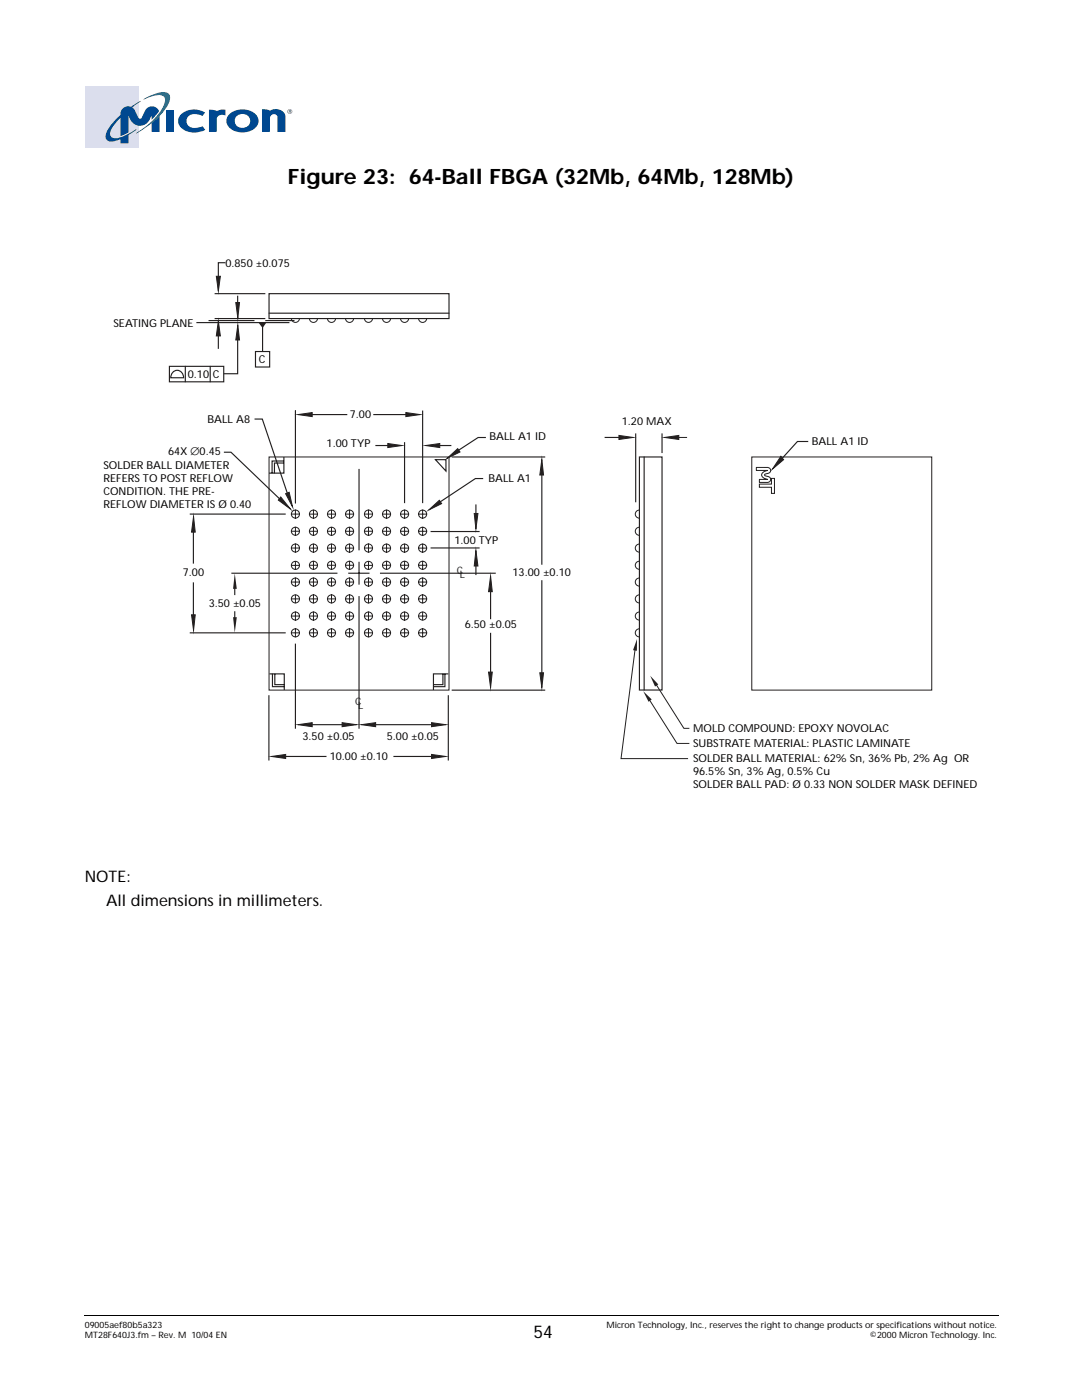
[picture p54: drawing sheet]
<svg xmlns="http://www.w3.org/2000/svg" width="216mm" height="279mm" viewBox="0 0 216 279" stroke-linecap="round" stroke-linejoin="round" font-family="sans-serif">
<defs><g id="words">
<text font-size="4.2" x="57.4" y="36.7">Figure 23: 64-Ball FBGA (32Mb, 64Mb, 128Mb)</text>
<text font-size="3.5" x="106.4" y="267.1">54</text>
<g font-size="3.2">
<text x="16.9" y="176.1">NOTE:</text>
<text x="21.2" y="180.9">All dimensions in millimeters.</text>
</g>
<g font-size="2.2">
<text x="45" y="53.2">0.850 ±0.075</text>
<text x="22.6" y="65.2">SEATING PLANE</text>
<text x="37.5" y="75.4">0.10 C</text>
<text x="51.7" y="72.5">C</text>
<text x="69.8" y="83.5">7.00</text>
<text x="41.4" y="84.4">BALL A8</text>
<text x="65.2" y="89.2">1.00 TYP</text>
<text x="97.7" y="87.8">BALL A1 ID</text>
<text x="124.1" y="84.7">1.20 MAX</text>
<text x="162" y="88.8">BALL A1 ID</text>
<text x="20.6" y="93.6">SOLDER BALL DIAMETER</text>
<text x="33.5" y="90.8">64X ∅0.45</text>
<text x="20.6" y="96.2">REFERS TO POST REFLOW</text>
<text x="20.6" y="98.8">CONDITION. THE PRE-</text>
<text x="20.6" y="101.4">REFLOW DIAMETER IS Ø 0.40</text>
<text x="97.5" y="96.2">BALL A1</text>
<text x="90.7" y="108.6">1.00 TYP</text>
<text x="36.5" y="114.9">7.00</text>
<text x="102.3" y="115">13.00 ±0.10</text>
<text x="41.6" y="121.1">3.50 ±0.05</text>
<text x="92.7" y="125.4">6.50 ±0.05</text>
<text x="60.3" y="147.7">3.50 ±0.05</text>
<text x="77.2" y="147.7">5.00 ±0.05</text>
<text x="138.3" y="146.1">MOLD COMPOUND: EPOXY NOVOLAC</text>
<text x="138.3" y="149.2">SUBSTRATE MATERIAL: PLASTIC LAMINATE</text>
<text x="65.8" y="151.7">10.00 ±0.10</text>
<text x="138.3" y="152">SOLDER BALL MATERIAL: 62% Sn, 36% Pb, 2% Ag OR</text>
<text x="138.3" y="154.6">96.5% Sn, 3% Ag, 0.5% Cu</text>
<text x="138.3" y="157.2">SOLDER BALL PAD: Ø 0.33 NON SOLDER MASK DEFINED</text>
</g>
<g font-size="2.1" fill="#231f1f">
<text x="91.2" y="114.6">C</text>
<text x="91.8" y="115.4">L</text>
<text x="70.9" y="140.6">C</text>
<text x="71.5" y="141.4">L</text>
</g>
<g font-size="1.8">
<text x="16.9" y="264.9">09005aef80b5a323</text>
<text x="16.9" y="267.1">MT28F640J3.fm – Rev. M 10/04 EN</text>
<text x="121" y="264.9">Micron Technology, Inc., reserves the right to change products or specifications without notice.</text>
<text x="173.6" y="267.1">©2000 Micron Technology. Inc.</text>
</g>
</g></defs>
<path d="M16.9 17.2h10.7v12.3h-10.7z" fill="#dbdeed"/>
<g fill="#004890">
<path d="M36.3 22.7a4.2 4.2 0 0 1 4.6-.2l-.5 .6a2.28 2.28 0 0 0-3.1 .5 1.47 1.47 0 0 0 .3 1.6 1.47 1.47 0 0 0 1.6 .3l1.2-.3 .6 .7a4.2 4.2 0 0 1-5.1-.7 1.81 1.81 0 0 1 .4-2.5z"/>
<path d="M52.3 21.8l1.2 .1 .3 .2 .9-.3a2.18 2.18 0 0 1 2.2 1.1l.1 3.4h-1.6v-3a.77 .77 0 0 0-.9-.5 .77 .77 0 0 0-.6 .8v2.7h-1.6z"/>
<path d="M33.2 21.9h1.6v4.4h-1.6z"/>
<path d="M41.7 21.9a1.89 1.89 0 0 1 1.5 .3l.9-.3h.9v1.2l-.5-.2a1.07 1.07 0 0 0-1.2 .8v2.6h-1.6z"/>
<path d="M30.3 24.6l1.5-1.5v3.2h-1.5z"/>
<path d="M47.2 23.2a1.48 1.48 0 0 1 2.2-.1 1.48 1.48 0 0 1-.2 2.2 1.49 1.49 0 0 1-1.9-.2 1.49 1.49 0 0 1-.1-1.9zM45.9 22.7a2.03 2.03 0 0 0-.6 2.1 2.03 2.03 0 0 0 1.7 1.4 3.6 3.6 0 0 0 4.5-1.5 2.18 2.18 0 0 0-1.7-2.6 4.2 4.2 0 0 0-3.9 .6z"/>
</g>
<path d="M28.7 19.7a8.3 8.3 0 0 1 4.4-1.3 1.2 1.2 0 0 1 .7 1.9 14.6 14.6 0 0 1-5.3 5.5l-1.3 .8 .3-.3a14.3 14.3 0 0 0 5.3-5.5 1.14 1.14 0 0 0 0-1.3 1.14 1.14 0 0 0-1.2-.5l-1.2 .2-1.7 .7z" fill="#00817a"/>
<g fill="#004890">
<path d="M24.3 21.8a1.9 1.9 0 0 1 1.9-.5l1.9-1.1-1.7 1.2 .5 .7 .8 1.5 .4 .1 .2-.2a2.99 2.99 0 0 1 1.4-2.1 1.4 1.4 0 0 1 2 .9l-1.4 1.6v-.9a2.43 2.43 0 0 1-2.9 2 2.58 2.58 0 0 1-1.8-2v3.4l-1.6 .8v-3.7l-.6 .7a4.5 4.5 0 0 0-1.4 2.7 1.2 1.2 0 0 0 1.8 .6l1.4-.5 2-1.2-1.6 1.1v1.7h-1.6v-.8a2.35 2.35 0 0 1-2.8 0 1.98 1.98 0 0 1 .3-2l1.1-1.4 1.4-1.4 .1-.7z"/>
<path d="M57.3 22.3a.5 .5 0 0 1 1 0 .5 .5 0 0 1-1 0zM57.4 22.3a.4 .4 0 0 0 .8 0 .4 .4 0 0 0-.8 0zM57.6 22h.4l-.1 .3 .2 .2-.3-.2-.2 .2zM57.7 22v.2h.2v-.1z"/>
</g>
<path d="M16.8 262.4l.1 .2z" fill="#000"/>
<path d="M16.9 262.5h182.4" fill="none" stroke="#000" stroke-width=".2"/>
<g fill="#fff">
<path d="M16.9 173.2h182.1v5.3h-182.1z"/>
<path d="M20.6 51.1h174.7v106.7h-174.7z"/>
</g>
<g fill="none" stroke="#231f1f" stroke-width=".2">
<path d="M134.3 87.3h2.8"/>
<circle cx="127.6" cy="119.5" r=".81"/>
<circle cx="127.6" cy="106" r=".81"/>
<circle cx="127.6" cy="102.6" r=".81"/>
<circle cx="127.6" cy="112.8" r=".81"/>
<circle cx="127.6" cy="116.2" r=".81"/>
<circle cx="127.6" cy="109.4" r=".81"/>
<circle cx="127.6" cy="126.3" r=".81"/>
<circle cx="127.6" cy="122.9" r=".81"/>
</g>
<path d="M120.6 87.3h4M126.8 86.5v13.7M132.1 86.5v3.9" fill="none" stroke="#231f1f" stroke-width=".23"/>
<path d="M123.5 86.9l2.8 .4-2.8 .4z" fill="#231f1f"/>
<path d="M123.5 86.9l2.8 .4-2.8 .4z" fill="none" stroke="#231f1f" stroke-width=".2"/>
<path d="M132.6 87.3l2.9-.4v.8z" fill="#231f1f"/>
<path d="M132.6 87.3l2.8-.4v.8z" fill="none" stroke="#231f1f" stroke-width=".2"/>
<path d="M85.9 109.4h9.8M85.9 106.1h9.8M95 100.7v3.4M95 111.3v3.5" fill="none" stroke="#231f1f" stroke-width=".23"/>
<path d="M94.6 102.5h.8l-.4 3.1z" fill="#231f1f"/>
<path d="M94.6 102.5h.8l-.4 3.1z" fill="none" stroke="#231f1f" stroke-width=".2"/>
<path d="M95 109.9l.4 3.1h-.8z" fill="#231f1f"/>
<path d="M95 109.9l.4 3.1h-.8z" fill="none" stroke="#231f1f" stroke-width=".2"/>
<path d="M90.1 91.2h18.7M108.1 93.3v19.4M108.1 115.8v20.2M90.1 137.7h18.7" fill="none" stroke="#231f1f" stroke-width=".23"/>
<path d="M108.1 91.7l.4 3.1h-.8z" fill="#231f1f"/>
<path d="M108.1 91.7l.4 3.1h-.8z" fill="none" stroke="#231f1f" stroke-width=".2"/>
<path d="M107.7 134.3h.8l-.4 2.9z" fill="#231f1f"/>
<path d="M107.7 134.3h.8l-.4 2.9z" fill="none" stroke="#231f1f" stroke-width=".2"/>
<path d="M58.9 128.4v17M60.6 144.6h9.1" fill="none" stroke="#231f1f" stroke-width=".23"/>
<path d="M68.3 144.2l2.8 .4-2.8 .4z" fill="#231f1f"/>
<path d="M68.3 144.2l2.8 .4-2.8 .4z" fill="none" stroke="#231f1f" stroke-width=".2"/>
<path d="M59.5 144.6l2.8-.4v.8z" fill="#231f1f"/>
<path d="M59.5 144.6l2.8-.4v.8z" fill="none" stroke="#231f1f" stroke-width=".2"/>
<path d="M37.9 102.6h19.1M38.6 104.5v8M38.6 116.2v7.6M37.9 126.3h19.1" fill="none" stroke="#231f1f" stroke-width=".23"/>
<path d="M38.6 103.1l.4 3.1h-.8z" fill="#231f1f"/>
<path d="M38.6 103.1l.4 3.1h-.8z" fill="none" stroke="#231f1f" stroke-width=".2"/>
<path d="M38.2 122.7h.8l-.4 3.1z" fill="#231f1f"/>
<path d="M38.2 122.7h.8l-.4 3.1z" fill="none" stroke="#231f1f" stroke-width=".2"/>
<path d="M74.1 144.6h13.6" fill="none" stroke="#231f1f" stroke-width=".23"/>
<path d="M86.1 144.2l2.8 .4-2.8 .4z" fill="#231f1f"/>
<path d="M86.1 144.2l2.8 .4-2.8 .4z" fill="none" stroke="#231f1f" stroke-width=".2"/>
<path d="M72.1 144.6l2.9-.4v.8z" fill="#231f1f"/>
<path d="M72.1 144.6l2.9-.4v.8z" fill="none" stroke="#231f1f" stroke-width=".2"/>
<path d="M53.7 138.7v13.1M89.5 138.7v13.1M55.5 151h9.6M78.5 151h8.7" fill="none" stroke="#231f1f" stroke-width=".23"/>
<path d="M54.2 151l2.8-.4v.8z" fill="#231f1f"/>
<path d="M54.2 151l2.8-.4v.8z" fill="none" stroke="#231f1f" stroke-width=".2"/>
<path d="M86.1 150.6l2.8 .4-2.8 .4z" fill="#231f1f"/>
<path d="M86.1 150.6l2.8 .4-2.8 .4z" fill="none" stroke="#231f1f" stroke-width=".2"/>
<path d="M46.8 116.2v2.6M46.8 122v2.3" fill="none" stroke="#231f1f" stroke-width=".23"/>
<g fill="#231f1f">
<path d="M46.8 114.4l.4 3.1h-.7z"/>
<path d="M46.5 123.2h.7l-.4 3.1z"/>
</g>
<path d="M97.9 116.5v7.1M97.9 126.3v8.8" fill="none" stroke="#231f1f" stroke-width=".23"/>
<path d="M97.9 115l.3 3.1h-.7z" fill="#231f1f"/>
<path d="M97.9 115l.3 3.1h-.7z" fill="none" stroke="#231f1f" stroke-width=".2"/>
<path d="M97.5 134.1h.7l-.3 3.1z" fill="#231f1f"/>
<path d="M97.5 134.1h.7l-.3 3.1z" fill="none" stroke="#231f1f" stroke-width=".2"/>
<path d="M74.9 88.9h3.9M80.7 88.2v12.2M86.6 88.9h3.5" fill="none" stroke="#231f1f" stroke-width=".23"/>
<path d="M77.4 88.5l2.8 .4-2.8 .4z" fill="#231f1f"/>
<path d="M77.4 88.5l2.8 .4-2.8 .4z" fill="none" stroke="#231f1f" stroke-width=".2"/>
<path d="M84.9 88.9l2.9-.4v.8z" fill="#231f1f"/>
<path d="M84.9 88.9l2.8-.4v.8z" fill="none" stroke="#231f1f" stroke-width=".2"/>
<path d="M58.9 81.9v18.5M61.1 82.7h8.2M74.5 82.7h7.7M84.3 81.9v18.5" fill="none" stroke="#231f1f" stroke-width=".23"/>
<path d="M59.5 82.7l2.8-.4v.8z" fill="#231f1f"/>
<path d="M59.5 82.7l2.8-.4v.8z" fill="none" stroke="#231f1f" stroke-width=".2"/>
<path d="M81 82.3l2.8 .4-2.8 .4z" fill="#231f1f"/>
<path d="M81 82.3l2.8 .4-2.8 .4z" fill="none" stroke="#231f1f" stroke-width=".2"/>
<path d="M42.8 58.6h10.1M45 52.4h-1.4v5.6M42.8 63.6h10.1M43.6 65.1v4.5" fill="none" stroke="#231f1f" stroke-width=".23"/>
<path d="M43.6 64.1l.4 3h-.8z" fill="#231f1f"/>
<path d="M43.6 64.1l.4 2.9h-.8z" fill="none" stroke="#231f1f" stroke-width=".2"/>
<path d="M43.2 55.1h.8l-.4 3z" fill="#231f1f"/>
<path d="M43.2 55.1h.8l-.4 3z" fill="none" stroke="#231f1f" stroke-width=".2"/>
<path d="M47.4 59v3.3M47.4 66.7v7.9h-2.8M50.8 83.6h1.5l5.3 15.7" fill="none" stroke="#231f1f" stroke-width=".23"/>
<path d="M85.6 101.8l2.1-1.9 .4 .6z" fill="#231f1f"/>
<path d="M85.6 101.8l2.1-2 .4 .7z" fill="none" stroke="#231f1f" stroke-width=".2"/>
<path d="M96.4 95.5h-1.5l-7.3 4.8" fill="none" stroke="#231f1f" stroke-width=".23"/>
<path d="M89.2 91.5l2.1-2 .5 .7z" fill="#231f1f"/>
<path d="M89.2 91.5l2.1-2 .5 .7z" fill="none" stroke="#231f1f" stroke-width=".2"/>
<path d="M52.4 64.4v5.8M71.6 93.6v16.2M97 87.3h-1.6l-4.1 2.7M161.3 88.1h-2.2l-4.2 4.7M46.2 114.4h21.1M69.5 114.4h4.2M71.6 112.1v4.6M71.6 119v26.4M75.8 114.4h23.1" fill="none" stroke="#231f1f" stroke-width=".23"/>
<path d="M127.6 91.2h4.5v46.5h-4.5z" fill="#fff"/>
<g fill="none" stroke="#231f1f" stroke-width=".23">
<path d="M33.8 73.1h10.8v3.1h-10.8zM37 73.1v3.1M39.2 64.4h18.6M41.6 64h9.2M41.9 73.1v3.1M51 70.2h2.8v3h-2.8zM52.9 64h5.9M56.6 92h-2.3v2.4M56.6 92.4h-1.8v2M56.6 91.2v3.2h-2.9M86.9 91.7h2.1v2.3zM127.6 91.2h4.5v46.5h-4.5z"/>
<path d="M53.8 134.5h2.9v3.2M54.4 134.5v2.5h2.3M54.8 134.5v2.1h1.9M88.4 134.5v2.1h-1.9M88.8 134.5v2.5h-2.3M89.5 134.5h-3v3.2"/>
</g>
<path d="M155.8 91.1l.6 .6-2.3 1.9z" fill="#231f1f"/>
<path d="M155.8 91.1l.6 .6-2.3 1.9z" fill="none" stroke="#231f1f" stroke-width=".2"/>
<g fill="#231f1f">
<path d="M51.6 64.4h1.5l-.7 1.1z"/>
<path d="M47.5 64.9l.3 3h-.7z"/>
</g>
<path d="M47.5 64.9l.3 2.9h-.8z" fill="none" stroke="#231f1f" stroke-width=".2"/>
<path d="M47.1 60.4h.7l-.3 3.1z" fill="#231f1f"/>
<path d="M47 60.4h.8l-.3 3.1z" fill="none" stroke="#231f1f" stroke-width=".2"/>
<path d="M57 98.5l.7-.3 .7 3z" fill="#231f1f"/>
<path d="M57 98.5l.7-.3 .7 2.9z" fill="none" stroke="#231f1f" stroke-width=".2"/>
<path d="M44.7 90.3h1.4l11.1 10.6" fill="none" stroke="#231f1f" stroke-width=".23"/>
<path d="M56 99.2l1.9 2.4-2.4-1.8z" fill="#231f1f"/>
<path d="M56 99.2l1.9 2.4-2.4-1.8z" fill="none" stroke="#231f1f" stroke-width=".2"/>
<path d="M150.9 93.3h2.3a.6 .6 0 0 1 .6 .6 .6 .6 0 0 1-.6 .6l-.6 .1v.2v.1l.6 .2a.61 .61 0 0 1 .5 .9l-.4 .3h-1.8v-.6h1.7l-.6-.2-.6-.6 .2-.6 1-.4h-2.3z" fill="#fff"/>
<path d="M150.9 93.3h2.3a.6 .6 0 0 1 .6 .6 .6 .6 0 0 1-.6 .6l-.6 .1v.2v.1l.6 .2a.61 .61 0 0 1 .5 .9l-.4 .3h-1.8v-.6h1.7l-.6-.2-.6-.6 .2-.6 1-.4h-2.3z" fill="none" stroke="#231f1f" stroke-width=".2"/>
<path d="M151.5 96.6h2.4v-1.1h.6v3h-.6v-1.2h-2.4z" fill="#fff"/>
<g fill="none" stroke="#231f1f" stroke-width=".2">
<path d="M151.5 96.6h2.4v-1.1h.6v3h-.6v-1.3h-2.4zM58.1 109.4h1.7M58.1 112.8h1.7M58.1 106h1.7M58.1 102.6h1.7M58.1 119.5h1.7M58.1 116.2h1.7M58.9 101.8v1.6M58.9 105.2v1.6M58.9 108.6v1.6M58.9 112v1.6M58.9 115.4v1.6"/>
<path d="M58.9 118.7v1.6M61.7 109.4h1.7M61.7 106h1.7M61.7 102.6h1.7M61.7 119.5h1.7M61.7 116.2h1.7M61.7 112.8h1.7M62.5 101.8v1.6M62.5 105.2v1.6M62.5 108.6v1.6M62.5 112v1.6M62.5 115.4v1.6"/>
<path d="M62.5 118.7v1.6M65.3 109.4h1.7M65.3 106h1.7M65.3 102.6h1.7M65.3 119.5h1.7M65.3 116.2h1.7M65.3 112.8h1.7M66.1 101.8v1.6M66.1 105.2v1.6M66.1 108.6v1.6M66.1 112v1.6M66.1 115.4v1.6"/>
<path d="M66.1 118.7v1.6M68.9 109.4h1.7M68.9 106h1.7M68.9 102.6h1.7M68.9 119.5h1.7M68.9 116.2h1.7M68.9 112.8h1.7M69.7 101.8v1.6M69.7 105.2v1.6M69.7 108.6v1.6M69.7 112v1.6M69.7 115.4v1.6"/>
<path d="M69.7 118.7v1.6M72.7 109.4h1.6M72.7 112.8h1.6M72.7 106h1.6M72.7 102.6h1.6M72.7 119.5h1.6M72.7 116.2h1.6M73.5 101.8v1.6M73.5 105.2v1.6M73.5 108.6v1.6M73.5 112v1.6M73.5 115.4v1.6"/>
<path d="M73.5 118.7v1.6M76.3 109.4h1.6M76.3 106h1.6M76.3 102.6h1.6M76.3 119.5h1.6M76.3 116.2h1.6M76.3 112.8h1.6M77.1 101.8v1.6M77.1 105.2v1.6M77.1 108.6v1.6M77.1 112v1.6M77.1 115.4v1.6"/>
<path d="M77.1 118.7v1.6M79.9 109.4h1.6M79.9 106h1.6M79.9 102.6h1.6M79.9 119.5h1.6M79.9 116.2h1.6M79.9 112.8h1.6M80.7 101.8v1.6M80.7 105.2v1.6M80.7 108.6v1.6M80.7 112v1.6M80.7 115.4v1.6"/>
<path d="M80.7 118.7v1.6M83.5 109.4h1.6M83.5 106h1.6M83.5 102.6h1.6M83.5 119.5h1.6M83.5 116.2h1.6M83.5 112.8h1.6M84.3 101.8v1.6M84.3 105.2v1.6M84.3 108.6v1.6M84.3 112v1.6M84.3 115.4v1.6"/>
<path d="M84.3 118.7v1.6M58.1 126.3h1.7M58.1 122.9h1.7M58.9 122.1v1.7M58.9 125.5v1.6M61.7 126.3h1.7M61.7 122.9h1.7M62.5 122.1v1.7M62.5 125.5v1.6M65.3 126.3h1.7M65.3 122.9h1.7M66.1 122.1v1.7"/>
<path d="M66.1 125.5v1.6M68.9 126.3h1.7M68.9 122.9h1.7M69.7 122.1v1.7M69.7 125.5v1.6M72.7 126.3h1.6M72.7 122.9h1.6M73.5 122.1v1.7M73.5 125.5v1.6M76.3 126.3h1.6M76.3 122.9h1.6M77.1 122.1v1.7"/>
<path d="M77.1 125.5v1.6M79.9 126.3h1.6M79.9 122.9h1.6M80.7 122.1v1.7M80.7 125.5v1.6M83.5 126.3h1.6M83.5 122.9h1.6M84.3 122.1v1.7M84.3 125.5v1.6"/>
<circle cx="58.9" cy="63.5" r=".81"/>
<circle cx="62.5" cy="63.5" r=".81"/>
<circle cx="66.2" cy="63.5" r=".81"/>
<circle cx="69.8" cy="63.5" r=".81"/>
<circle cx="73.5" cy="63.5" r=".81"/>
<circle cx="77.1" cy="63.5" r=".81"/>
<circle cx="80.7" cy="63.5" r=".81"/>
<circle cx="84.3" cy="63.5" r=".81"/>
<circle cx="58.9" cy="119.5" r=".81"/>
<circle cx="58.9" cy="112.8" r=".81"/>
<circle cx="58.9" cy="109.4" r=".81"/>
<circle cx="58.9" cy="116.2" r=".81"/>
<circle cx="58.9" cy="106" r=".81"/>
<circle cx="58.9" cy="102.6" r=".81"/>
<circle cx="62.5" cy="119.5" r=".81"/>
<circle cx="62.5" cy="106" r=".81"/>
<circle cx="62.5" cy="102.6" r=".81"/>
<circle cx="62.5" cy="112.8" r=".81"/>
<circle cx="62.5" cy="116.2" r=".81"/>
<circle cx="62.5" cy="109.4" r=".81"/>
<circle cx="66.2" cy="119.5" r=".81"/>
<circle cx="66.2" cy="106" r=".81"/>
<circle cx="66.2" cy="102.6" r=".81"/>
<circle cx="66.2" cy="112.8" r=".81"/>
<circle cx="66.2" cy="116.2" r=".81"/>
<circle cx="66.2" cy="109.4" r=".81"/>
<circle cx="69.8" cy="119.5" r=".81"/>
<circle cx="69.8" cy="106" r=".81"/>
<circle cx="69.8" cy="102.6" r=".81"/>
<circle cx="69.8" cy="112.8" r=".81"/>
<circle cx="69.8" cy="116.2" r=".81"/>
<circle cx="69.8" cy="109.4" r=".81"/>
<circle cx="73.5" cy="119.5" r=".81"/>
<circle cx="73.5" cy="112.8" r=".81"/>
<circle cx="73.5" cy="109.4" r=".81"/>
<circle cx="73.5" cy="116.2" r=".81"/>
<circle cx="73.5" cy="106" r=".81"/>
<circle cx="73.5" cy="102.6" r=".81"/>
<circle cx="77.1" cy="119.5" r=".81"/>
<circle cx="77.1" cy="106" r=".81"/>
<circle cx="77.1" cy="102.6" r=".81"/>
<circle cx="77.1" cy="112.8" r=".81"/>
<circle cx="77.1" cy="116.2" r=".81"/>
<circle cx="77.1" cy="109.4" r=".81"/>
<circle cx="80.7" cy="119.5" r=".81"/>
<circle cx="80.7" cy="106" r=".81"/>
<circle cx="80.7" cy="102.6" r=".81"/>
<circle cx="80.7" cy="112.8" r=".81"/>
<circle cx="80.7" cy="116.2" r=".81"/>
<circle cx="80.7" cy="109.4" r=".81"/>
<circle cx="84.3" cy="119.5" r=".81"/>
<circle cx="84.3" cy="106" r=".81"/>
<circle cx="84.3" cy="102.6" r=".81"/>
<circle cx="84.3" cy="112.8" r=".81"/>
<circle cx="84.3" cy="116.2" r=".81"/>
<circle cx="84.3" cy="109.4" r=".81"/>
<circle cx="58.9" cy="126.3" r=".81"/>
<circle cx="58.9" cy="122.9" r=".81"/>
<circle cx="62.5" cy="122.9" r=".81"/>
<circle cx="62.5" cy="126.3" r=".81"/>
<circle cx="66.2" cy="122.9" r=".81"/>
<circle cx="66.2" cy="126.3" r=".81"/>
<circle cx="69.8" cy="126.3" r=".81"/>
<circle cx="69.8" cy="122.9" r=".81"/>
<circle cx="73.5" cy="122.9" r=".81"/>
<circle cx="73.5" cy="126.3" r=".81"/>
<circle cx="77.1" cy="122.9" r=".81"/>
<circle cx="77.1" cy="126.3" r=".81"/>
<circle cx="80.7" cy="122.9" r=".81"/>
<circle cx="80.7" cy="126.3" r=".81"/>
<circle cx="84.3" cy="122.9" r=".81"/>
<circle cx="84.3" cy="126.3" r=".81"/>
</g>
<path d="M53.7 58.6h35.9v5h-35.9z" fill="#fff"/>
<path d="M53.7 58.6h35.9v5h-35.9zM34.6 74.2a1.27 1.27 0 0 1 1.4-.1 1.27 1.27 0 0 1 .6 1.3h-2.5v-.5zM53.7 62.5h35.9M128.5 91.2v46.5" fill="none" stroke="#231f1f" stroke-width=".23"/>
<path d="M130.6 136.2l5.9 9.2h1.1" fill="none" stroke="#231f1f" stroke-width=".2"/>
<path d="M127.1 127.5v2.4l-.8-.1z" fill="#231f1f"/>
<path d="M126.8 129.3l-2.9 22.1h13.4" fill="none" stroke="#231f1f" stroke-width=".2"/>
<path d="M128.3 137.9l1.7 1.7-.6 .4z" fill="#231f1f"/>
<path d="M129.3 139.2l5.8 9.2h2.5" fill="none" stroke="#231f1f" stroke-width=".2"/>
<path d="M129.7 134.9l1.7 1.7-.7 .4z" fill="#231f1f"/>
<path d="M53.7 91.2h35.9v46.5h-35.9zM150 91.2h35.9v46.5h-35.9z" fill="none" stroke="#231f1f" stroke-width=".2"/>
<use href="#words"/>
</svg>
